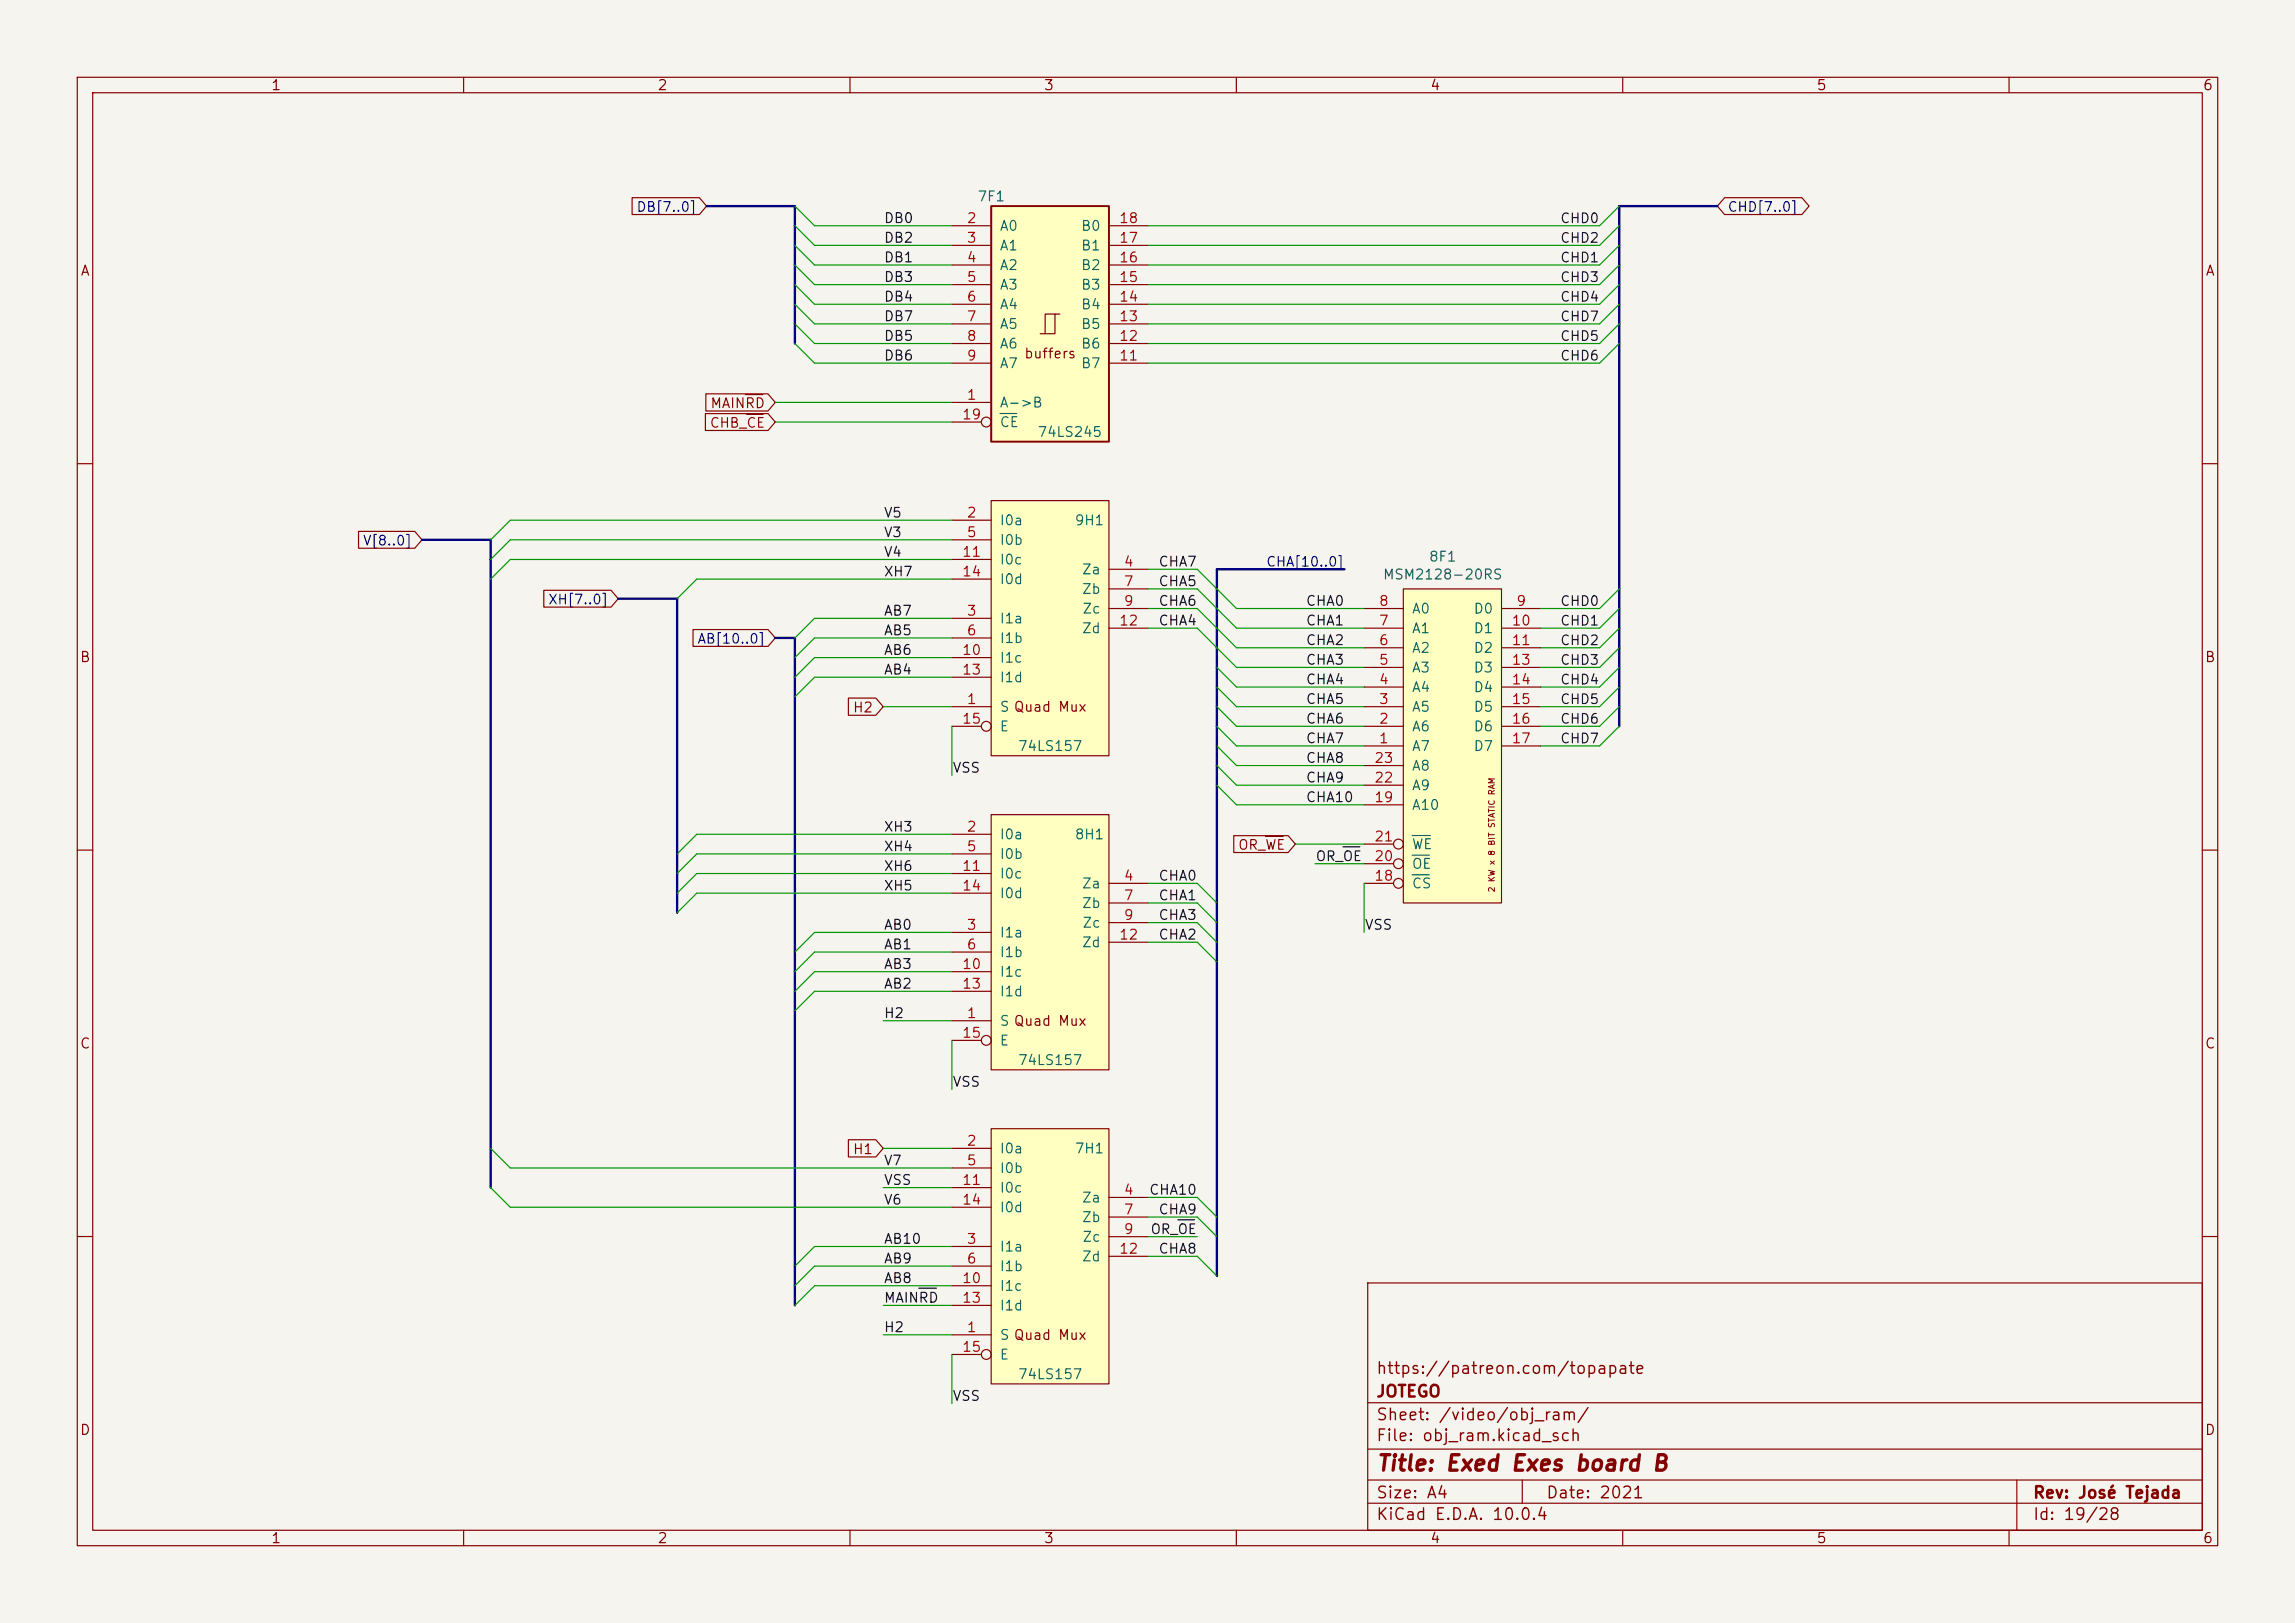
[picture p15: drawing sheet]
<svg xmlns="http://www.w3.org/2000/svg" width="297mm" height="210mm" viewBox="0 0 297 210" stroke-linecap="round" stroke-linejoin="round" font-family="sans-serif">
<defs><g id="words">
<text font-size="2" fill="#840000" x="178" y="190.8">Title: Exed Exes board B</text>
<g font-size="1.5" fill="#840000">
<text x="178" y="178.2">https://patreon.com/topapate</text>
<text x="178" y="184.2">Sheet: /video/obj_ram/</text>
<text x="178" y="181.2">JOTEGO</text>
<text x="178" y="186.9">File: obj_ram.kicad_sch</text>
<text x="178" y="197.1">KiCad E.D.A. 10.0.4</text>
<text x="178" y="194.3">Size: A4</text>
<text x="200" y="194.3">Date: 2021</text>
<text x="263" y="194.3">Rev: José Tejada</text>
<text x="263" y="197.1">Id: 19/28</text>
</g>
<g font-size="1.3" fill="#840000">
<text x="35" y="12">1</text>
<text x="85" y="12">2</text>
<text x="135" y="12">3</text>
<text x="185" y="12">4</text>
<text x="235" y="12">5</text>
<text x="285" y="12">6</text>
<text x="10.3" y="36">A</text>
<text x="285.3" y="36">A</text>
<text x="132.5" y="46.7">buffers</text>
<text x="91.8" y="53.1">MAINRD</text>
<text x="10.3" y="86">B</text>
<text x="285.3" y="86">B</text>
<text x="110.3" y="92.5">H2</text>
<text x="10.3" y="136">C</text>
<text x="285.3" y="136">C</text>
<text x="110.3" y="149.7">H1</text>
<text x="10.3" y="186">D</text>
<text x="285.3" y="186">D</text>
<text x="35" y="200">1</text>
<text x="85" y="200">2</text>
<text x="135" y="200">3</text>
<text x="185" y="200">4</text>
<text x="235" y="200">5</text>
<text x="285" y="200">6</text>
</g>
<g font-size="1.3" fill="#0f0f0f">
<text x="114.3" y="29.2">DB0</text>
<text x="114.3" y="31.7">DB2</text>
<text x="114.3" y="34.3">DB1</text>
<text x="114.3" y="39.3">DB4</text>
<text x="114.3" y="41.9">DB7</text>
<text x="114.3" y="36.8">DB3</text>
<text x="114.3" y="47">DB6</text>
<text x="114.3" y="44.4">DB5</text>
<text x="149.8" y="76.2">CHA5</text>
<text x="149.8" y="73.6">CHA7</text>
<text x="114.3" y="80">AB7</text>
<text x="114.3" y="82.5">AB5</text>
<text x="149.8" y="78.7">CHA6</text>
<text x="149.8" y="81.2">CHA4</text>
<text x="168.9" y="83.8">CHA2</text>
<text x="168.9" y="78.7">CHA0</text>
<text x="168.9" y="81.2">CHA1</text>
<text x="114.3" y="87.6">AB4</text>
<text x="114.3" y="85.1">AB6</text>
<text x="168.9" y="86.3">CHA3</text>
<text x="168.9" y="88.9">CHA4</text>
<text x="168.9" y="91.4">CHA5</text>
<text x="168.9" y="93.9">CHA6</text>
<text x="123.2" y="100.3">VSS</text>
<text x="168.9" y="101.6">CHA9</text>
<text x="168.9" y="96.5">CHA7</text>
<text x="168.9" y="99">CHA8</text>
<text x="168.9" y="104.1">CHA10</text>
<text x="149.8" y="119.3">CHA3</text>
<text x="149.8" y="116.8">CHA1</text>
<text x="149.8" y="114.3">CHA0</text>
<text x="114.3" y="125.7">AB3</text>
<text x="114.3" y="120.6">AB0</text>
<text x="114.3" y="123.2">AB1</text>
<text x="149.8" y="121.9">CHA2</text>
<text x="176.5" y="120.6">VSS</text>
<text x="114.3" y="128.2">AB2</text>
<text x="114.3" y="132">H2</text>
<text x="123.2" y="140.9">VSS</text>
<text x="114.3" y="153.6">VSS</text>
<text x="148.6" y="154.9">CHA10</text>
<text x="114.3" y="161.3">AB10</text>
<text x="149.8" y="157.4">CHA9</text>
<text x="114.3" y="163.8">AB9</text>
<text x="114.3" y="166.3">AB8</text>
<text x="149.8" y="162.5">CHA8</text>
<text x="114.3" y="172.7">H2</text>
<text x="114.3" y="168.9">MAINRD</text>
<text x="123.2" y="181.6">VSS</text>
</g>
<g font-size="1.3" fill="#a90000">
<text x="125" y="29.2">2</text>
<text x="144.7" y="29.2">18</text>
<text x="125" y="31.7">3</text>
<text x="125" y="34.3">4</text>
<text x="144.7" y="34.3">16</text>
<text x="144.7" y="31.7">17</text>
<text x="125" y="36.8">5</text>
<text x="125" y="39.3">6</text>
<text x="125" y="41.9">7</text>
<text x="144.7" y="41.9">13</text>
<text x="144.7" y="39.3">14</text>
<text x="144.7" y="36.8">15</text>
<text x="125" y="44.4">8</text>
<text x="125" y="47">9</text>
<text x="144.7" y="47">11</text>
<text x="144.7" y="44.4">12</text>
<text x="125" y="52">1</text>
<text x="124.4" y="54.6">19</text>
<text x="125" y="67.3">2</text>
<text x="125" y="69.8">5</text>
<text x="124.4" y="72.4">11</text>
<text x="124.4" y="74.9">14</text>
<text x="145.3" y="73.6">4</text>
<text x="145.3" y="76.2">7</text>
<text x="125" y="80">3</text>
<text x="125" y="82.5">6</text>
<text x="144.7" y="81.3">12</text>
<text x="145.3" y="78.7">9</text>
<text x="178.4" y="83.8">6</text>
<text x="178.4" y="81.3">7</text>
<text x="178.4" y="78.7">8</text>
<text x="195.5" y="81.3">10</text>
<text x="195.5" y="83.8">11</text>
<text x="196.1" y="78.7">9</text>
<text x="124.4" y="85.1">10</text>
<text x="124.4" y="87.6">13</text>
<text x="178.4" y="88.9">4</text>
<text x="178.4" y="86.3">5</text>
<text x="195.5" y="86.3">13</text>
<text x="195.5" y="88.9">14</text>
<text x="124.4" y="94">15</text>
<text x="125" y="91.4">1</text>
<text x="178.4" y="94">2</text>
<text x="178.4" y="91.4">3</text>
<text x="195.5" y="91.4">15</text>
<text x="195.5" y="94">16</text>
<text x="177.8" y="101.6">22</text>
<text x="177.8" y="99">23</text>
<text x="178.4" y="96.5">1</text>
<text x="195.5" y="96.5">17</text>
<text x="125" y="107.9">2</text>
<text x="177.8" y="104.1">19</text>
<text x="124.4" y="113">11</text>
<text x="125" y="110.5">5</text>
<text x="177.8" y="111.7">20</text>
<text x="177.8" y="109.2">21</text>
<text x="124.4" y="115.5">14</text>
<text x="145.3" y="114.3">4</text>
<text x="145.3" y="116.8">7</text>
<text x="145.3" y="119.4">9</text>
<text x="177.8" y="114.3">18</text>
<text x="124.4" y="125.7">10</text>
<text x="125" y="120.6">3</text>
<text x="125" y="123.2">6</text>
<text x="144.7" y="121.9">12</text>
<text x="124.4" y="128.2">13</text>
<text x="124.4" y="134.6">15</text>
<text x="125" y="132.1">1</text>
<text x="125" y="148.6">2</text>
<text x="124.4" y="153.6">11</text>
<text x="125" y="151.1">5</text>
<text x="145.3" y="154.9">4</text>
<text x="124.4" y="156.2">14</text>
<text x="125" y="161.3">3</text>
<text x="145.3" y="157.5">7</text>
<text x="145.3" y="160">9</text>
<text x="124.4" y="166.3">10</text>
<text x="125" y="163.8">6</text>
<text x="144.7" y="162.5">12</text>
<text x="124.4" y="168.9">13</text>
<text x="125" y="172.7">1</text>
<text x="124.4" y="175.2">15</text>
</g>
<g font-size="1.3" fill="#006464">
<text x="126.4" y="26.4">7F1</text>
<text x="129.3" y="30.2">A0</text>
<text x="129.3" y="32.7">A1</text>
<text x="129.3" y="35.3">A2</text>
<text x="139.8" y="35.3">B2</text>
<text x="139.8" y="32.7">B1</text>
<text x="139.8" y="30.2">B0</text>
<text x="129.3" y="37.8">A3</text>
<text x="129.3" y="40.3">A4</text>
<text x="139.8" y="40.3">B4</text>
<text x="139.8" y="37.8">B3</text>
<text x="129.3" y="42.9">A5</text>
<text x="129.3" y="45.4">A6</text>
<text x="129.3" y="48">A7</text>
<text x="139.8" y="48">B7</text>
<text x="139.8" y="45.4">B6</text>
<text x="139.8" y="42.9">B5</text>
<text x="129.3" y="53">A-&gt;B</text>
<text x="129.3" y="55.6">CE</text>
<text x="134.2" y="56.9">74LS245</text>
<text x="129.3" y="68.3">I0a</text>
<text x="129.3" y="70.8">I0b</text>
<text x="139" y="68.3">9H1</text>
<text x="129.3" y="73.4">I0c</text>
<text x="129.3" y="75.9">I0d</text>
<text x="139.9" y="74.6">Za</text>
<text x="139.9" y="77.2">Zb</text>
<text x="178.9" y="75.3">MSM2128-20RS</text>
<text x="184.8" y="73">8F1</text>
<text x="129.3" y="81">I1a</text>
<text x="129.3" y="83.5">I1b</text>
<text x="139.9" y="82.3">Zd</text>
<text x="140" y="79.7">Zc</text>
<text x="182.6" y="82.3">A1</text>
<text x="182.6" y="79.7">A0</text>
<text x="190.6" y="79.7">D0</text>
<text x="190.6" y="82.3">D1</text>
<text x="129.3" y="86.1">I1c</text>
<text x="129.3" y="88.6">I1d</text>
<text x="182.6" y="89.9">A4</text>
<text x="182.6" y="87.3">A3</text>
<text x="182.6" y="84.8">A2</text>
<text x="190.6" y="84.8">D2</text>
<text x="190.6" y="87.3">D3</text>
<text x="190.6" y="89.9">D4</text>
<text x="129.3" y="92.4">S Quad Mux</text>
<text x="129.3" y="95">E</text>
<text x="182.6" y="95">A6</text>
<text x="182.6" y="92.4">A5</text>
<text x="190.6" y="92.4">D5</text>
<text x="190.6" y="95">D6</text>
<text x="131.6" y="97.5">74LS157</text>
<text x="182.6" y="97.5">A7</text>
<text x="182.6" y="100">A8</text>
<text x="190.6" y="97.5">D7</text>
<text x="182.6" y="105.1">A10</text>
<text x="182.6" y="102.6">A9</text>
<text x="129.3" y="108.9">I0a</text>
<text x="129.3" y="111.5">I0b</text>
<text x="139" y="108.9">8H1</text>
<text x="182.6" y="112.7">OE</text>
<text x="182.6" y="110.2">WE</text>
<text x="129.3" y="114">I0c</text>
<text x="129.3" y="116.5">I0d</text>
<text x="139.9" y="115.3">Za</text>
<text x="139.9" y="117.8">Zb</text>
<text x="182.6" y="115.3">CS</text>
<text x="129.3" y="121.6">I1a</text>
<text x="129.3" y="124.2">I1b</text>
<text x="139.9" y="122.9">Zd</text>
<text x="140" y="120.4">Zc</text>
<text x="129.3" y="126.7">I1c</text>
<text x="129.3" y="129.2">I1d</text>
<text x="129.3" y="133.1">S Quad Mux</text>
<text x="129.3" y="135.6">E</text>
<text x="131.6" y="138.1">74LS157</text>
<text x="129.3" y="149.6">I0a</text>
<text x="139" y="149.6">7H1</text>
<text x="129.3" y="152.1">I0b</text>
<text x="129.3" y="154.6">I0c</text>
<text x="139.9" y="155.9">Za</text>
<text x="129.3" y="157.2">I0d</text>
<text x="139.9" y="158.5">Zb</text>
<text x="140" y="161">Zc</text>
<text x="129.3" y="162.3">I1a</text>
<text x="129.3" y="164.8">I1b</text>
<text x="129.3" y="167.3">I1c</text>
<text x="139.9" y="163.5">Zd</text>
<text x="129.3" y="173.7">S Quad Mux</text>
<text x="129.3" y="169.9">I1d</text>
<text x="129.3" y="176.2">E</text>
<text x="131.6" y="178.8">74LS157</text>
</g>
<g font-size="1.2" fill="#000084">
<text x="82.3" y="27.7">DB[7..0]</text>
<text x="223.5" y="27.7">CHD[7..0]</text>
<text x="46.9" y="70.9">V[8..0]</text>
<text x="163.8" y="73.6">CHA[10..0]</text>
<text x="70.9" y="78.5">XH[7..0]</text>
<text x="90.2" y="83.6">AB[10..0]</text>
</g>
<g font-size="1.2" fill="#0f0f0f">
<text x="201.8" y="29.2">CHD0</text>
<text x="201.8" y="31.7">CHD2</text>
<text x="201.8" y="34.3">CHD1</text>
<text x="201.8" y="36.8">CHD3</text>
<text x="201.8" y="41.9">CHD7</text>
<text x="201.8" y="39.3">CHD4</text>
<text x="201.8" y="47">CHD6</text>
<text x="201.8" y="44.4">CHD5</text>
<text x="114.3" y="69.8">V3</text>
<text x="114.3" y="67.3">V5</text>
<text x="114.3" y="72.4">V4</text>
<text x="114.3" y="74.9">XH7</text>
<text x="201.8" y="78.7">CHD0</text>
<text x="201.8" y="81.2">CHD1</text>
<text x="201.8" y="83.8">CHD2</text>
<text x="201.8" y="86.3">CHD3</text>
<text x="201.8" y="88.9">CHD4</text>
<text x="201.8" y="93.9">CHD6</text>
<text x="201.8" y="91.4">CHD5</text>
<text x="201.8" y="96.5">CHD7</text>
<text x="114.3" y="107.9">XH3</text>
<text x="114.3" y="110.5">XH4</text>
<text x="114.3" y="113">XH6</text>
<text x="170.2" y="111.7">OR_OE</text>
<text x="114.3" y="115.5">XH5</text>
<text x="114.3" y="151.1">V7</text>
<text x="114.3" y="156.2">V6</text>
<text x="148.8" y="160">OR_OE</text>
</g>
<g font-size="1.2" fill="#840000">
<text x="91.8" y="55.7">CHB_CE</text>
<text x="160.1" y="110.3">OR_WE</text>
</g>
<text font-size=".8" fill="#840000" x="193.6" y="115.5" transform="rotate(-90 193.6 115.5)">2 KW x 8 BIT STATIC RAM</text>
</g></defs>
<path d="M0 0h297v210h-297z" fill="#f5f4ef" stroke="#f5f4ef" stroke-width=".13"/>
<g fill="none" stroke="#840000" stroke-width=".15">
<path d="M10 10h277v190h-277zM12 12h273v186h-273zM60 10v2M110 10v2M160 10v2M210 10v2M260 10v2M10 60h2M285 60h2M10 110h2M285 110h2M10 160h2"/>
<path d="M177 166h108v32h-108zM285 160h2M60 198v2M110 198v2M160 198v2M177 194.5h108M177 191.5h108M177 187.5h108M177 181.5h108M197 191.5v3M210 198v2M260 198v2"/>
<path d="M261 191.5v6.5"/>
</g>
<path d="M128.3 146.1h15.2v33h-15.2z" fill="#ffffc2"/>
<g fill="none" stroke="#840000" stroke-width=".15">
<path d="M123.2 148.6h5.1M123.2 151.1h5.1M123.2 153.7h5.1M123.2 156.2h5.1M128.3 146.1h15.2v33h-15.2zM143.5 154.9h5.1M143.5 157.5h5.1M123.2 172.7h5.1M123.2 161.3h5.1M123.2 163.8h5.1M123.2 166.4h5.1M123.2 168.9h5.1"/>
<path d="M123.2 175.3h3.8M143.5 160h5.1M143.5 162.6h5.1"/>
<circle cx="127.6" cy="175.3" r=".63"/>
</g>
<path d="M128.3 64.8h15.2v33h-15.2z" fill="#ffffc2"/>
<g fill="none" stroke="#840000" stroke-width=".15">
<path d="M123.2 67.3h5.1M123.2 69.9h5.1M123.2 72.4h5.1M123.2 74.9h5.1M128.3 64.8h15.2v33h-15.2zM143.5 73.7h5.1M143.5 76.2h5.1M143.5 78.7h5.1M123.2 91.4h5.1M123.2 80h5.1M123.2 82.6h5.1M123.2 85.1h5.1"/>
<path d="M123.2 87.6h5.1M123.2 94h3.8M143.5 81.3h5.1"/>
<circle cx="127.6" cy="94" r=".63"/>
</g>
<path d="M128.3 26.7h15.2v30.5h-15.2z" fill="#ffffc2"/>
<g fill="none" stroke="#840000" stroke-width=".15">
<path d="M123.2 29.2h5.1M123.2 31.8h5.1M123.2 34.3h5.1M123.2 36.8h5.1M123.2 39.4h5.1M143.5 29.2h5.1M143.5 31.8h5.1M143.5 34.3h5.1M143.5 36.8h5.1M143.5 39.4h5.1M123.2 52.1h5.1M123.2 41.9h5.1"/>
<path d="M123.2 44.5h5.1M123.2 47h5.1M123.2 54.6h3.8M136.5 40.6h-1.2v2.6M137.2 40.6h-.7v2.6h-1.9M143.5 41.9h5.1M143.5 44.5h5.1M143.5 47h5.1"/>
<circle cx="127.6" cy="54.6" r=".63"/>
</g>
<path d="M128.3 26.7h15.2v30.5h-15.2z" fill="none" stroke="#840000" stroke-width=".25"/>
<path d="M129.4 53.5h2.2" fill="none" stroke="#006464" stroke-width=".15"/>
<path d="M181.6 76.2h12.7v40.6h-12.7z" fill="#ffffc2"/>
<g fill="none" stroke="#840000" stroke-width=".15">
<path d="M176.5 78.7h5.1M181.6 76.2h12.7v40.6h-12.7zM194.3 78.7h5.1M176.5 96.5h5.1M176.5 94h5.1M176.5 91.4h5.1M176.5 88.9h5.1M176.5 86.4h5.1M176.5 83.8h5.1M176.5 81.3h5.1M176.5 99.1h5.1M194.3 96.5h5.1"/>
<path d="M194.3 94h5.1M194.3 91.4h5.1M194.3 88.9h5.1M194.3 86.4h5.1M194.3 83.8h5.1M194.3 81.3h5.1M176.5 114.3h3.8M176.5 104.1h5.1M176.5 111.8h3.8M176.5 109.2h3.8M176.5 101.6h5.1"/>
<circle cx="181" cy="111.8" r=".63"/>
<circle cx="181" cy="114.3" r=".63"/>
<circle cx="181" cy="109.2" r=".63"/>
</g>
<path d="M182.8 113.2h2.2M182.8 110.7h2.2M182.8 108.1h2.3" fill="none" stroke="#006464" stroke-width=".15"/>
<path d="M128.3 105.4h15.2v33h-15.2z" fill="#ffffc2"/>
<g fill="none" stroke="#840000" stroke-width=".15">
<path d="M81.8 25.6h8.7l.9 1.1-.9 1.1h-8.7zM223.2 25.6h10l.9 1.1-.9 1.1h-10l-1-1.1zM91.3 53.5h8.1l.9 1.1-.9 1.1h-8.1zM91.3 51h8.1l.9 1.1-.9 1.1h-8.1zM96.4 51.1h2.3M96.6 53.6h2.2M46.4 68.8h7.3l.9 1.1-.9 1h-7.3zM70.4 76.4h8.7l.9 1.1-.9 1.1h-8.7zM89.7 81.5h9.7l.9 1.1-.9 1h-9.7zM109.8 90.3h3.5l1 1.1-1 1.2h-3.5zM123.2 108h5.1M123.2 110.5h5.1"/>
<path d="M123.2 113h5.1M123.2 115.6h5.1M128.3 105.4h15.2v33h-15.2zM143.5 114.3h5.1M143.5 116.8h5.1M143.5 119.4h5.1M159.7 108.1h7l.9 1.1-.9 1.1h-7zM163.8 108.2h2.3M123.2 132.1h5.1M123.2 120.7h5.1M123.2 123.2h5.1M123.2 125.7h5.1"/>
<path d="M123.2 128.3h5.1M123.2 134.6h3.8M143.5 121.9h5.1M109.8 147.5h3.5l1 1.1-1 1.1h-3.5z"/>
<circle cx="127.6" cy="134.6" r=".63"/>
</g>
<path d="M173.8 109.6h2.2M152.4 157.8h2.2M118.9 166.7h2.3" fill="none" stroke="#0f0f0f" stroke-width=".15"/>
<path d="M91.4 26.7h11.5v17.8M222.2 26.7h-12.7v67.3M54.6 69.9h8.9v83.8M80 77.5h7.6v40.6M174 73.7h-16.5v91.4M100.3 82.6h2.6v86.3" fill="none" stroke="#000084" stroke-width=".3"/>
<g fill="none" stroke="#009600" stroke-width=".15">
<path d="M102.9 26.7l2.5 2.5h17.8M102.9 34.3l2.5 2.5h17.8M102.9 36.8l2.5 2.6h17.8M102.9 31.8l2.5 2.5h17.8M102.9 29.2l2.5 2.6h17.8M102.9 39.4l2.5 2.5h17.8M209.5 26.7l-2.5 2.5h-58.4M209.5 34.3l-2.5 2.5h-58.4M209.5 36.8l-2.5 2.6h-58.4M209.5 31.8l-2.5 2.5h-58.4M209.5 29.2l-2.5 2.6h-58.4M209.5 39.4l-2.5 2.5h-58.4"/>
<path d="M100.3 54.6h22.9M100.3 52.1h22.9M102.9 41.9l2.5 2.6h17.8M102.9 44.5l2.5 2.5h17.8M209.5 41.9l-2.5 2.6h-58.4M209.5 44.5l-2.5 2.5h-58.4M123.2 74.9h-33l-2.6 2.6M123.2 72.4h-57.2l-2.5 2.5M123.2 69.9h-57.2l-2.5 2.5M123.2 67.3h-57.2l-2.5 2.6M148.6 78.7h6.3l5.1 5.1h16.5M148.6 73.7h6.3l5.1 5h16.5"/>
<path d="M148.6 76.2h6.3l5.1 5.1h16.5M209.5 76.2l-2.5 2.5h-7.6M209.5 78.7l-2.5 2.6h-7.6M114.3 91.4h8.9M123.2 94v6.3M123.2 87.6h-17.8l-2.5 2.6M123.2 85.1h-17.8l-2.5 2.5M123.2 80h-17.8l-2.5 2.6M123.2 82.6h-17.8l-2.5 2.5M148.6 81.3h6.3l5.1 5.1h16.5M157.5 88.9l2.5 2.5h16.5M157.5 94l2.5 2.5h16.5"/>
<path d="M157.5 99.1l2.5 2.5h16.5M157.5 91.4l2.5 2.6h16.5M157.5 86.4l2.5 2.5h16.5M157.5 96.5l2.5 2.6h16.5M209.5 88.9l-2.5 2.5h-7.6M209.5 81.3l-2.5 2.5h-7.6M209.5 94l-2.5 2.5h-7.6M209.5 91.4l-2.5 2.6h-7.6M209.5 86.4l-2.5 2.5h-7.6M209.5 83.8l-2.5 2.6h-7.6M123.2 110.5h-33l-2.6 2.5M123.2 108h-33l-2.6 2.5"/>
<path d="M123.2 113h-33l-2.6 2.6M123.2 115.6h-33l-2.6 2.5M148.6 119.4h6.3l2.6 2.5M148.6 114.3h6.3l2.6 2.5M148.6 116.8h6.3l2.6 2.6M157.5 101.6l2.5 2.5h16.5M167.6 109.2h8.9M170.2 111.8h6.3M176.5 114.3v6.4M114.3 132.1h8.9M123.2 134.6v6.4M123.2 128.3h-17.8l-2.5 2.5"/>
<path d="M123.2 123.2h-17.8l-2.5 2.5M123.2 125.7h-17.8l-2.5 2.6M123.2 120.7h-17.8l-2.5 2.5M148.6 121.9h6.3l2.6 2.6M63.5 153.7l2.5 2.5h57.2M63.5 148.6l2.5 2.5h57.2M114.3 153.7h8.9M114.3 148.6h8.9M148.6 154.9h6.3l2.6 2.6M148.6 157.5h6.3l2.6 2.5M114.3 168.9h8.9M114.3 172.7h8.9"/>
<path d="M123.2 175.3v6.3M123.2 161.3h-17.8l-2.5 2.5M123.2 163.8h-17.8l-2.5 2.6M123.2 166.4h-17.8l-2.5 2.5M148.6 162.6h6.3l2.6 2.5M148.6 160h6.3"/>
</g>
<use href="#words"/>
</svg>
